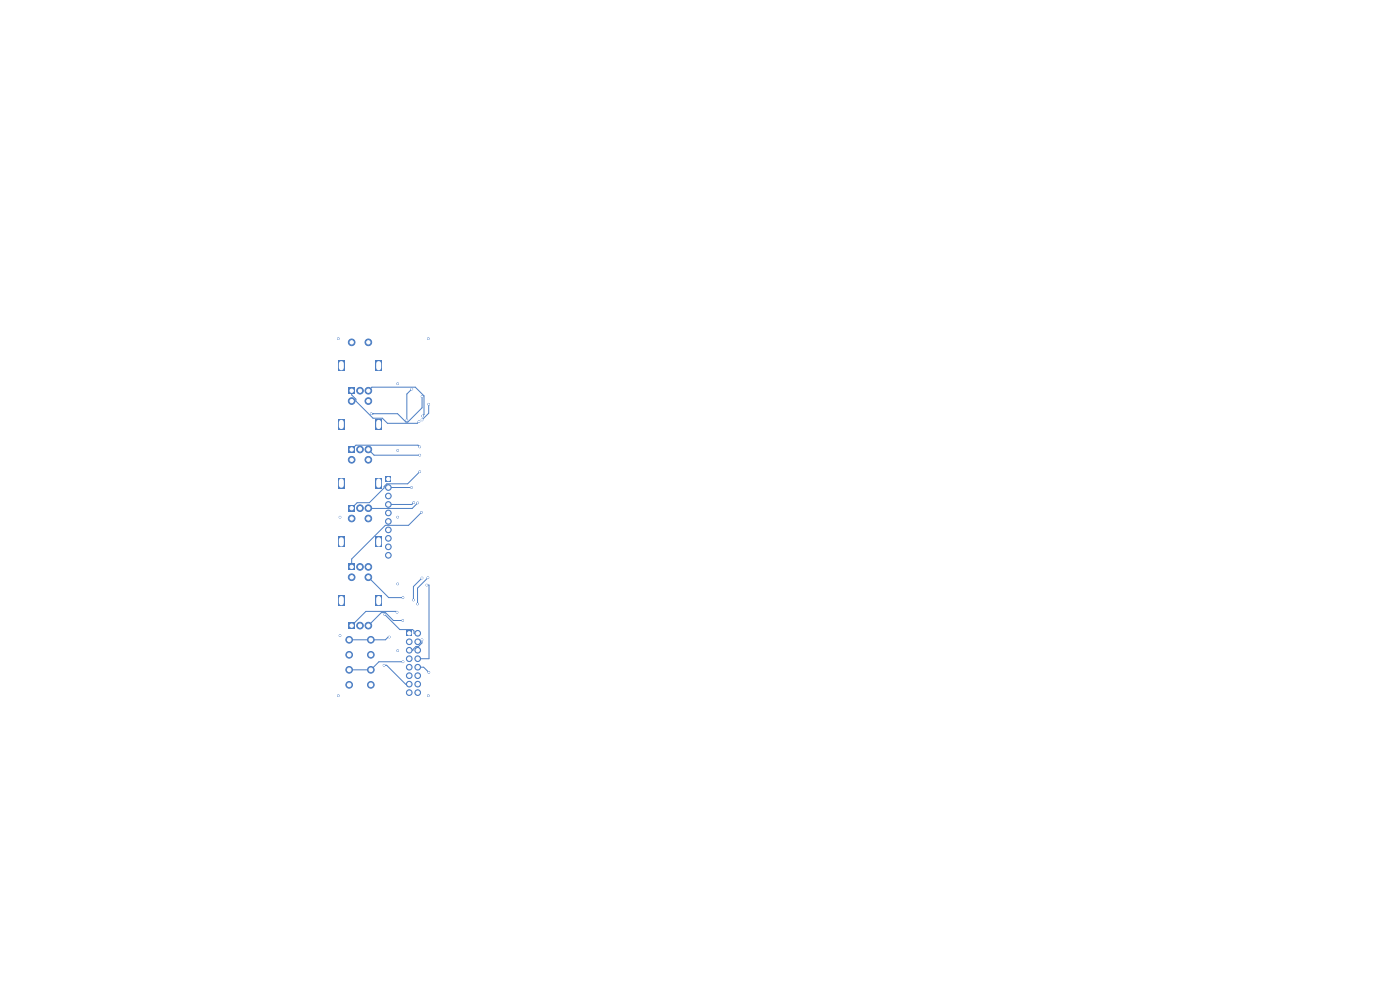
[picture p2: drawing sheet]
<svg xmlns="http://www.w3.org/2000/svg" width="420mm" height="297mm" viewBox="0 0 420 297" stroke-linecap="round" stroke-linejoin="round" font-family="sans-serif">
<path d="M104.5 116.1h2v2h-2z" fill="#4d7fc4"/>
<g fill="#4d7fc4" stroke="#4d7fc4" stroke-width=".3">
<circle cx="110.5" cy="117.1" r="1"/>
<circle cx="108" cy="117.1" r="1"/>
</g>
<g fill="#4d7fc4">
<path d="M101.4 108h2v3.2h-2z"/>
<path d="M112.6 108h2v3.2h-2z"/>
</g>
<g fill="#4d7fc4" stroke="#4d7fc4" stroke-width=".3">
<circle cx="110.5" cy="102.6" r="1"/>
<circle cx="105.5" cy="102.6" r="1"/>
</g>
<path d="M104.5 133.7h2v2h-2z" fill="#4d7fc4"/>
<g fill="#4d7fc4" stroke="#4d7fc4" stroke-width=".3">
<circle cx="110.5" cy="134.7" r="1"/>
<circle cx="108" cy="134.7" r="1"/>
</g>
<g fill="#4d7fc4">
<path d="M101.4 125.6h2v3.2h-2z"/>
<path d="M112.6 125.6h2v3.2h-2z"/>
</g>
<g fill="#4d7fc4" stroke="#4d7fc4" stroke-width=".3">
<circle cx="110.5" cy="120.2" r="1"/>
<circle cx="105.5" cy="120.2" r="1"/>
</g>
<path d="M104.5 151.3h2v2h-2z" fill="#4d7fc4"/>
<g fill="#4d7fc4" stroke="#4d7fc4" stroke-width=".3">
<circle cx="110.5" cy="152.3" r="1"/>
<circle cx="108" cy="152.3" r="1"/>
</g>
<g fill="#4d7fc4">
<path d="M101.4 143.2h2v3.2h-2z"/>
<path d="M112.6 143.2h2v3.2h-2z"/>
</g>
<g fill="#4d7fc4" stroke="#4d7fc4" stroke-width=".3">
<circle cx="110.5" cy="137.8" r="1"/>
<circle cx="105.5" cy="137.8" r="1"/>
</g>
<path d="M104.5 168.9h2v2h-2z" fill="#4d7fc4"/>
<g fill="#4d7fc4" stroke="#4d7fc4" stroke-width=".3">
<circle cx="110.5" cy="169.9" r="1"/>
<circle cx="108" cy="169.9" r="1"/>
</g>
<g fill="#4d7fc4">
<path d="M101.4 160.8h2v3.2h-2z"/>
<path d="M112.6 160.8h2v3.2h-2z"/>
</g>
<g fill="#4d7fc4" stroke="#4d7fc4" stroke-width=".3">
<circle cx="110.5" cy="155.4" r="1"/>
<circle cx="105.5" cy="155.4" r="1"/>
</g>
<path d="M104.5 186.5h2v2h-2z" fill="#4d7fc4"/>
<g fill="#4d7fc4" stroke="#4d7fc4" stroke-width=".3">
<circle cx="110.5" cy="187.5" r="1"/>
<circle cx="108" cy="187.5" r="1"/>
</g>
<g fill="#4d7fc4">
<path d="M101.4 178.4h2v3.2h-2z"/>
<path d="M112.6 178.4h2v3.2h-2z"/>
</g>
<g fill="#4d7fc4" stroke="#4d7fc4" stroke-width=".3">
<circle cx="110.5" cy="173" r="1"/>
<circle cx="105.5" cy="173" r="1"/>
<circle cx="104.8" cy="191.7" r="1"/>
<circle cx="111.2" cy="191.7" r="1"/>
<circle cx="104.8" cy="196.2" r="1"/>
<circle cx="111.2" cy="196.2" r="1"/>
<circle cx="104.8" cy="200.7" r="1"/>
<circle cx="111.2" cy="200.7" r="1"/>
<circle cx="104.8" cy="205.2" r="1"/>
<circle cx="111.2" cy="205.2" r="1"/>
</g>
<path d="M115.6 142.7h1.8v1.7h-1.8z" fill="#4d7fc4"/>
<g fill="#4d7fc4" stroke="#4d7fc4" stroke-width=".3">
<circle cx="116.5" cy="146.1" r=".85"/>
<circle cx="116.5" cy="148.6" r=".85"/>
<circle cx="116.5" cy="151.2" r=".85"/>
<circle cx="116.5" cy="153.7" r=".85"/>
<circle cx="116.5" cy="156.3" r=".85"/>
<circle cx="116.5" cy="158.8" r=".85"/>
<circle cx="116.5" cy="161.3" r=".85"/>
<circle cx="116.5" cy="163.9" r=".85"/>
<circle cx="116.5" cy="166.4" r=".85"/>
</g>
<path d="M121.9 189h1.7v1.6h-1.7z" fill="#4d7fc4"/>
<g fill="#4d7fc4" stroke="#4d7fc4" stroke-width=".3">
<circle cx="125.3" cy="189.8" r=".85"/>
<circle cx="122.8" cy="192.3" r=".85"/>
<circle cx="125.3" cy="192.3" r=".85"/>
<circle cx="122.8" cy="194.9" r=".85"/>
<circle cx="125.3" cy="194.9" r=".85"/>
<circle cx="122.8" cy="197.4" r=".85"/>
<circle cx="125.3" cy="197.4" r=".85"/>
<circle cx="122.8" cy="200" r=".85"/>
<circle cx="125.3" cy="200" r=".85"/>
<circle cx="122.8" cy="202.5" r=".85"/>
<circle cx="125.3" cy="202.5" r=".85"/>
<circle cx="122.8" cy="205" r=".85"/>
<circle cx="125.3" cy="205" r=".85"/>
<circle cx="122.8" cy="207.6" r=".85"/>
<circle cx="125.3" cy="207.6" r=".85"/>
<circle cx="128.1" cy="175.3" r=".25"/>
<circle cx="123.5" cy="116.6" r=".25"/>
<circle cx="122.1" cy="125.9" r=".25"/>
<circle cx="115.4" cy="184.2" r=".25"/>
<circle cx="128.4" cy="173.1" r=".25"/>
<circle cx="125.3" cy="181" r=".25"/>
<circle cx="123.5" cy="146.1" r=".25"/>
<circle cx="126.6" cy="173.2" r=".25"/>
<circle cx="124" cy="179.8" r=".25"/>
<circle cx="128.6" cy="121.2" r=".25"/>
<circle cx="126.6" cy="125.9" r=".25"/>
<circle cx="124.1" cy="150.6" r=".25"/>
<circle cx="125.7" cy="126.4" r=".25"/>
<circle cx="126.8" cy="124.7" r=".25"/>
<circle cx="125.9" cy="133.9" r=".25"/>
<circle cx="125.9" cy="136.4" r=".25"/>
<circle cx="125.9" cy="141.4" r=".25"/>
<circle cx="125.3" cy="150.7" r=".25"/>
<circle cx="126.4" cy="153.6" r=".25"/>
<circle cx="111.4" cy="124" r=".25"/>
<circle cx="126.6" cy="118.9" r=".25"/>
<circle cx="119.1" cy="183.5" r=".25"/>
<circle cx="120.8" cy="186" r=".25"/>
<circle cx="120.9" cy="179.1" r=".25"/>
<circle cx="116.8" cy="190.9" r=".25"/>
<circle cx="120.9" cy="198.3" r=".25"/>
<circle cx="126.6" cy="191.7" r=".25"/>
<circle cx="128.6" cy="201.5" r=".25"/>
<circle cx="115.2" cy="199.4" r=".25"/>
<circle cx="101.5" cy="101.5" r=".25"/>
<circle cx="128.5" cy="101.5" r=".25"/>
<circle cx="101.5" cy="208.5" r=".25"/>
<circle cx="128.5" cy="208.5" r=".25"/>
<circle cx="102" cy="155" r=".25"/>
<circle cx="119.3" cy="115" r=".25"/>
<circle cx="119.3" cy="135" r=".25"/>
<circle cx="119.3" cy="155" r=".25"/>
<circle cx="119.3" cy="175" r=".25"/>
<circle cx="119.3" cy="195" r=".25"/>
<circle cx="102" cy="190.5" r=".25"/>
</g>
<g fill="none" stroke="#4d7fc4" stroke-width=".3">
<path d="M105.5 117.1v1.3l1.3 1.2v.6l5.1 5.1h2.8l1.5 1.6h9l.5-.5M110.5 117.1l1.1-1.1h13l2.6 2.6v5.7l-.4 .4M123.5 116.6l-1.5 1.5v7.8M126.6 118.9v3.3l-4.3 4.3h-.5l-2.5-2.5h-7.9M110.5 134.7l1.7 1.7h13.7M125.9 133.9l-.5-.5h-18.6l-1.3 1.3M128.6 121.2v2.6l-2 2.1M117.6 146.1h.1M123.5 146.1h-7M124.1 150.6l-.5 .6h-7.1M125.3 150.7l-1.6 1.7-13.2-.1M125.9 141.4l-3.6 3.6h-6.3l-.8 .8v.4l-4.4 4.5h-3.7l-1.6 1.6"/>
<path d="M126.4 153.6l-3.8 3.8h-7l-10.1 10.1v2.4M110.5 173l6.1 6.1h4.3M126.6 173.2l-2.6 2.6v4M128.1 175.4h.6v22h-3.4M128.4 173.1l-3.1 3.2v4.7M115.2 199.4h.8l5.7 5.6h1.1M115.4 184.2l4.5 4.5h3.9l.4 .4v.7h1.1M116.8 190.9h-.3l-.9 .8h-10.9M118 186h2.8M118 186h.1M118 186l-2.4-2.4h-1.2l-3.9 3.9M119.1 183.5l-.2-.3h-9.1l-4.3 4.3"/>
<path d="M120.9 198.3h-7.2l-2.5 2.5h-6.5M125.3 200h1.8l1.5 1.5M126.6 191.7v1l-1.1 1h-.7l-.9 1.2h-1.1"/>
</g>
<g fill="#fff" stroke="#fff" stroke-width=".3">
<circle cx="128" cy="175.4" r=".15"/>
<circle cx="123.5" cy="116.6" r=".15"/>
<circle cx="122" cy="125.9" r=".15"/>
<circle cx="115.4" cy="184.2" r=".15"/>
<circle cx="128.4" cy="173.1" r=".15"/>
<circle cx="125.3" cy="181" r=".15"/>
<circle cx="123.5" cy="146.1" r=".15"/>
<circle cx="126.6" cy="173.2" r=".15"/>
<circle cx="124" cy="179.8" r=".15"/>
<circle cx="128.6" cy="121.2" r=".15"/>
<circle cx="126.6" cy="125.9" r=".15"/>
<circle cx="124.1" cy="150.6" r=".15"/>
<circle cx="125.7" cy="126.4" r=".15"/>
<circle cx="126.8" cy="124.7" r=".15"/>
<circle cx="125.9" cy="133.9" r=".15"/>
<circle cx="125.9" cy="136.4" r=".15"/>
<circle cx="125.9" cy="141.4" r=".15"/>
<circle cx="125.3" cy="150.7" r=".15"/>
<circle cx="126.4" cy="153.6" r=".15"/>
<circle cx="111.4" cy="124" r=".15"/>
<circle cx="126.6" cy="118.9" r=".15"/>
<circle cx="119.1" cy="183.5" r=".15"/>
<circle cx="120.8" cy="186" r=".15"/>
<circle cx="120.9" cy="179.1" r=".15"/>
<circle cx="116.8" cy="190.9" r=".15"/>
<circle cx="120.9" cy="198.3" r=".15"/>
<circle cx="126.6" cy="191.7" r=".15"/>
<circle cx="128.6" cy="201.5" r=".15"/>
<circle cx="115.2" cy="199.4" r=".15"/>
<circle cx="101.5" cy="101.5" r=".15"/>
<circle cx="128.5" cy="101.5" r=".15"/>
<circle cx="101.5" cy="208.5" r=".15"/>
<circle cx="128.5" cy="208.5" r=".15"/>
<circle cx="102" cy="155" r=".15"/>
<circle cx="119.3" cy="115" r=".15"/>
<circle cx="119.3" cy="135" r=".15"/>
<circle cx="119.3" cy="155" r=".15"/>
<circle cx="119.3" cy="175" r=".15"/>
<circle cx="119.3" cy="195" r=".15"/>
<circle cx="102" cy="190.5" r=".15"/>
<circle cx="105.5" cy="117.1" r=".5"/>
<circle cx="110.5" cy="117.1" r=".5"/>
<circle cx="108" cy="117.1" r=".5"/>
<circle cx="110.5" cy="102.6" r=".5"/>
<circle cx="105.5" cy="102.6" r=".5"/>
<circle cx="105.5" cy="134.7" r=".5"/>
<circle cx="110.5" cy="134.7" r=".5"/>
<circle cx="108" cy="134.7" r=".5"/>
<circle cx="110.5" cy="120.2" r=".5"/>
<circle cx="105.5" cy="120.2" r=".5"/>
<circle cx="105.5" cy="152.3" r=".5"/>
<circle cx="110.5" cy="152.3" r=".5"/>
<circle cx="108" cy="152.3" r=".5"/>
<circle cx="110.5" cy="137.8" r=".5"/>
<circle cx="105.5" cy="137.8" r=".5"/>
<circle cx="105.5" cy="169.9" r=".5"/>
<circle cx="110.5" cy="169.9" r=".5"/>
<circle cx="108" cy="169.9" r=".5"/>
<circle cx="110.5" cy="155.4" r=".5"/>
<circle cx="105.5" cy="155.4" r=".5"/>
<circle cx="105.5" cy="187.5" r=".5"/>
<circle cx="110.5" cy="187.5" r=".5"/>
<circle cx="108" cy="187.5" r=".5"/>
<circle cx="110.5" cy="173" r=".5"/>
<circle cx="105.5" cy="173" r=".5"/>
<circle cx="104.7" cy="191.8" r=".55"/>
<circle cx="111.3" cy="191.8" r=".55"/>
<circle cx="104.7" cy="196.2" r=".55"/>
<circle cx="111.3" cy="196.2" r=".55"/>
<circle cx="104.7" cy="200.8" r=".55"/>
<circle cx="111.3" cy="200.8" r=".55"/>
<circle cx="104.7" cy="205.3" r=".55"/>
<circle cx="111.2" cy="205.3" r=".55"/>
<circle cx="116.5" cy="143.6" r=".5"/>
<circle cx="116.5" cy="146.1" r=".5"/>
<circle cx="116.5" cy="148.7" r=".5"/>
<circle cx="116.5" cy="151.2" r=".5"/>
<circle cx="116.5" cy="153.7" r=".5"/>
<circle cx="116.5" cy="156.3" r=".5"/>
<circle cx="116.5" cy="158.8" r=".5"/>
<circle cx="116.5" cy="161.4" r=".5"/>
<circle cx="116.5" cy="163.9" r=".5"/>
<circle cx="116.5" cy="166.4" r=".5"/>
<circle cx="122.8" cy="189.8" r=".5"/>
<circle cx="125.3" cy="189.8" r=".5"/>
<circle cx="122.8" cy="192.3" r=".5"/>
<circle cx="125.3" cy="192.3" r=".5"/>
<circle cx="122.8" cy="194.9" r=".5"/>
<circle cx="125.3" cy="194.9" r=".5"/>
<circle cx="122.8" cy="197.4" r=".5"/>
<circle cx="125.3" cy="197.4" r=".5"/>
<circle cx="122.8" cy="200" r=".5"/>
<circle cx="125.3" cy="200" r=".5"/>
<circle cx="122.8" cy="202.5" r=".5"/>
<circle cx="125.3" cy="202.5" r=".5"/>
<circle cx="122.8" cy="205" r=".5"/>
<circle cx="125.3" cy="205" r=".5"/>
<circle cx="122.8" cy="207.6" r=".5"/>
<circle cx="125.3" cy="207.6" r=".5"/>
</g>
<path d="M102.4 109v1.3M113.6 109v1.3M102.4 126.6v1.3M113.6 126.6v1.3M102.4 144.2v1.3M113.6 144.2v1.3M102.4 161.7v1.4M102.4 179.3v1.3M113.6 161.7v1.4M113.6 179.3v1.3" fill="none" stroke="#fff" stroke-width="1.5"/>
</svg>
